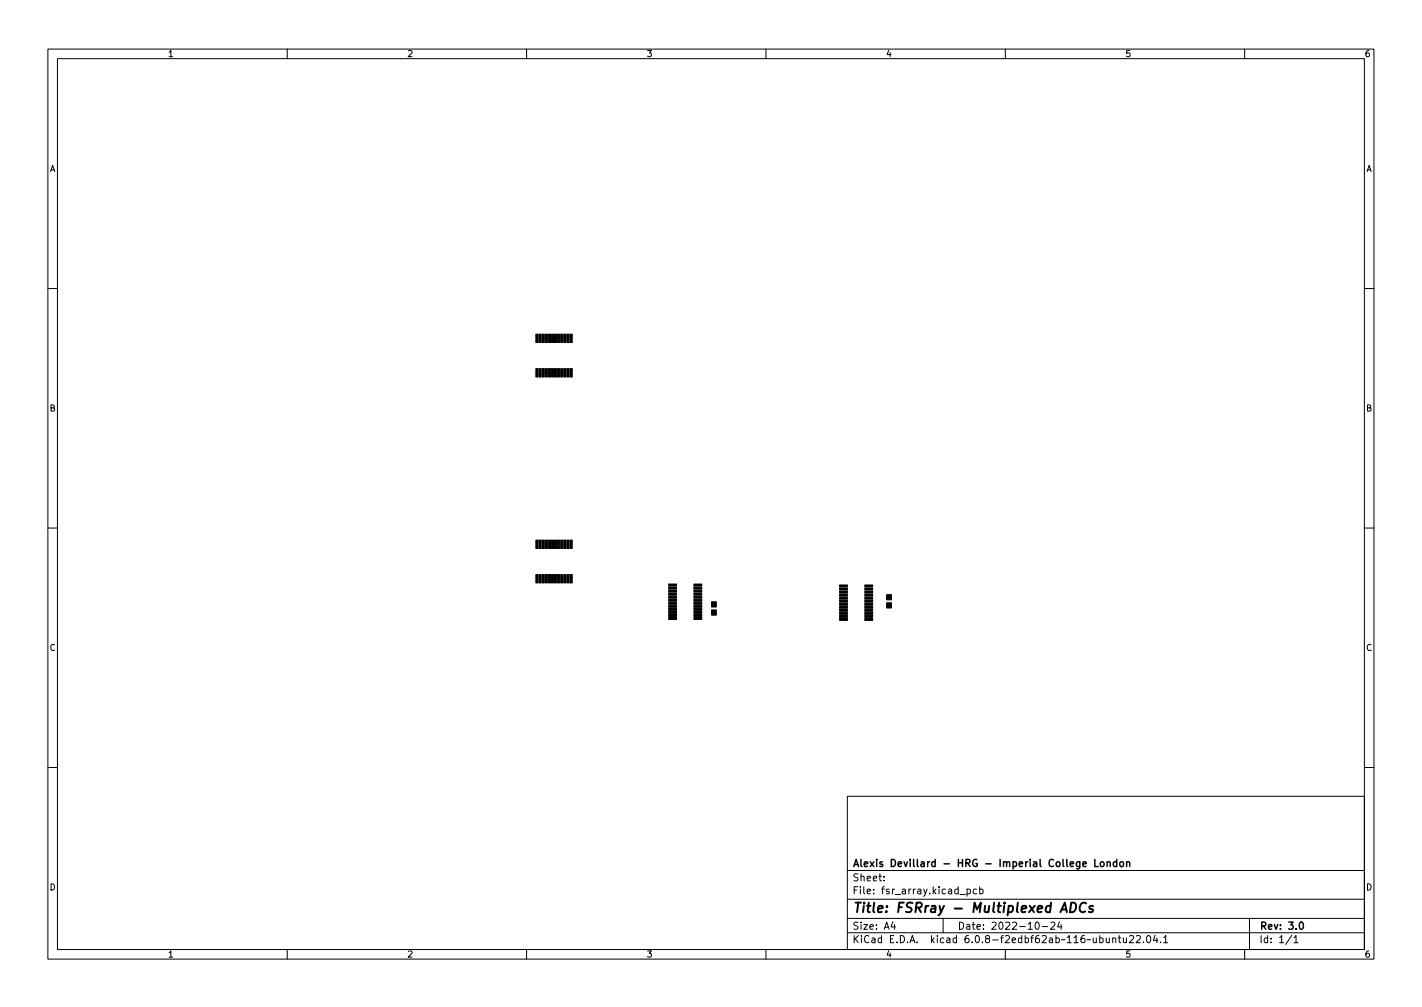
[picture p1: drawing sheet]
<svg xmlns="http://www.w3.org/2000/svg" width="297mm" height="210mm" viewBox="0 0 297 210" stroke-linecap="round" stroke-linejoin="round" font-family="sans-serif">
<defs><g id="words">
<text font-size="2.8" x="178" y="190.6">Title: FSRray - Multiplexed ADCs</text>
<g font-size="2.1">
<text x="178" y="184">Sheet:</text>
<text x="178" y="181">Alexis Devillard - HRG - Imperial College London</text>
<text x="178" y="186.7">File: fsr_array.kicad_pcb</text>
<text x="178" y="196.9">KiCad E.D.A. kicad 6.0.8-f2edbf62ab~116~ubuntu22.04.1</text>
<text x="178" y="194.1">Size: A4</text>
<text x="200" y="194.1">Date: 2022-10-24</text>
<text x="263" y="194.1">Rev: 3.0</text>
<text x="263" y="196.9">Id: 1/1</text>
</g>
<g font-size="1.8">
<text x="35" y="11.9">1</text>
<text x="85" y="11.9">2</text>
<text x="135" y="11.9">3</text>
<text x="185" y="11.9">4</text>
<text x="235" y="11.9">5</text>
<text x="285" y="11.9">6</text>
<text x="10.3" y="35.9">A</text>
<text x="285.3" y="35.9">A</text>
<text x="10.3" y="85.9">B</text>
<text x="285.3" y="85.9">B</text>
<text x="10.3" y="135.9">C</text>
<text x="285.3" y="135.9">C</text>
<text x="10.3" y="185.9">D</text>
<text x="285.3" y="185.9">D</text>
<text x="35" y="199.9">1</text>
<text x="85" y="199.9">2</text>
<text x="135" y="199.9">3</text>
<text x="185" y="199.9">4</text>
<text x="235" y="199.9">5</text>
<text x="285" y="199.9">6</text>
</g>
</g></defs>
<g fill="none" stroke="#000" stroke-width=".21">
<path d="M10 10.2h277v190.1h-277zM12 12.2h273v186.1h-273zM60 10.2v2M110 10.2v2M160 10.2v2M210 10.2v2M260 10.2v2M10 60.2h2M285 60.2h2M10 110.2h2M285 110.2h2M10 160.2h2"/>
<path d="M177 166.3h108v32h-108zM285 160.2h2M60 198.3v2M110 198.3v2M160 198.3v2M177 194.8h108M177 191.8h108M177 187.8h108M177 181.8h108M184.6 183.8v.1M184.6 183v.1M186.5 192.5l-.4 1h1"/>
<path d="M186.9 193v1M197 191.8v3M200.5 186.8h1.1M202 185.7l.4-.1 .3 .3-.1 .7h-.6M202 185.6v1.5M204 185.7l-.4-.1-.3 .3 .1 .7h.6M204.6 185.7l.5-.1 .3 .3-.2 .7h-.6M204.6 185.1v1.5M210 198.3v2M216.4 192.7l.2-.2a.8 .8 0 0 1 .5 .8 .8 .8 0 0 1-.5 .7l-.2-.1-.2-.4zM217.7 193.5h1.2M219.5 192.7l.6-.2 .3 .5-1 1h1"/>
<path d="M221.3 192.5l-.4 1h1M221.6 193v1M232.4 196l.2-.2 .4 .1 .1 .9M232.4 195.8v1M233.6 195.8h.5M233.8 195.3v1.3l.3 .2M234.6 195.8l.1 1h.4l.2-.1M235.3 195.8v1M235.9 195.5l.6-.2 .3 .5-.9 1h.9M237.4 195.5l.5-.2 .3 .5-.9 1h.9M238.9 196.7v.1M239.7 195.4l.2-.1a.8 .8 0 0 1 .5 .8 .8 .8 0 0 1-.5 .7 1 1 0 0 1-.2-1.4z"/>
<path d="M241.3 195.3l-.4 1h1M241.6 195.8v1M242.4 196.7v.1M243.1 195.8l.4-.5v1.5M243.1 196.8h.8M260 198.3v2M261 191.8v6.5M269.9 195.3l-1.3 1.9M270.3 195.8l.4-.5v1.5M270.3 196.8h.8"/>
</g>
<path d="M228.7 179.4v1.5h.7M231.3 179.9v1M233.3 179.4v1.5M235.3 179.9v1M226.2 180.4l.7-.1-.1-.3-.4-.1-.2 .2 .1 .8h.5M229.9 180.1l.2-.2 .5 .2v.5l-.1 .3h-.4l-.2-.1zM231.3 180.1l.2-.2 .3 .1 .1 .9M233.3 180l-.5-.1-.2 .3 .1 .7h.6M234 180.1l.2-.2 .4 .2 .1 .5-.1 .3h-.4l-.2-.1zM235.3 180.1l.3-.2 .3 .1 .1 .9M271.6 192.6l.2-.1a.8 .8 0 0 1 .5 .8 .8 .8 0 0 1-.5 .7 1 1 0 0 1-.2-1.4z" fill="none" stroke="#000" stroke-width=".3"/>
<path d="M221.5 190.5l.9-2 .4 2M221.8 189.9h.9M223.8 188.5a.96 .96 0 0 1 1 .5 .96 .96 0 0 1-.3 1.2l-.5 .3h-.5zM226.9 188.7a.88 .88 0 0 0-1-.1 .88 .88 0 0 0-.4 1 .69 .69 0 0 0 .3 .8 .69 .69 0 0 0 .9-.1M228.3 189.2a.49 .49 0 0 0-.8 .3l.1 .2 .7 .2v.3l-.3 .3-.6-.1" fill="none" stroke="#000" stroke-width=".4"/>
<g fill="#000" stroke="#000" stroke-width=".21">
<path d="M111.9 77h.5v1.7h-.5zM111.9 69.8h.5v1.7h-.5zM112.6 77h.4v1.7h-.4zM112.6 69.8h.4v1.7h-.4zM113.2 77h.5v1.7h-.5zM113.2 69.8h.5v1.7h-.5zM113.9 77h.4v1.7h-.4zM113.9 69.8h.4v1.7h-.4zM114.5 77h.5v1.7h-.5zM114.5 69.8h.5v1.7h-.5zM115.2 77h.4v1.7h-.4zM115.2 69.8h.4v1.7h-.4z"/>
<path d="M115.8 77h.5v1.7h-.5zM115.8 69.8h.5v1.7h-.5zM116.5 77h.4v1.7h-.4zM116.5 69.8h.4v1.7h-.4zM117.1 77h.5v1.7h-.5zM117.1 69.8h.5v1.7h-.5zM117.8 77h.4v1.7h-.4zM117.8 69.8h.4v1.7h-.4zM118.4 77h.5v1.7h-.5zM118.4 69.8h.5v1.7h-.5zM119.1 77h.4v1.7h-.4zM119.1 69.8h.4v1.7h-.4z"/>
<path d="M111.9 112.8h.5v1.7h-.5zM112.6 112.8h.4v1.7h-.4zM113.2 112.8h.5v1.7h-.5zM113.9 112.8h.4v1.7h-.4zM114.5 112.8h.5v1.7h-.5zM115.2 112.8h.4v1.7h-.4zM115.8 112.8h.5v1.7h-.5zM116.5 112.8h.4v1.7h-.4zM117.1 112.8h.5v1.7h-.5zM117.8 112.8h.4v1.7h-.4zM118.4 112.8h.5v1.7h-.5zM119.1 112.8h.4v1.7h-.4z"/>
<path d="M111.9 120h.5v1.7h-.5zM112.6 120h.4v1.7h-.4zM113.2 120h.5v1.7h-.5zM113.9 120h.4v1.7h-.4zM114.5 120h.5v1.7h-.5zM115.2 120h.4v1.7h-.4zM115.8 120h.5v1.7h-.5zM116.5 120h.4v1.7h-.4zM117.1 120h.5v1.7h-.5zM117.8 120h.4v1.7h-.4zM118.4 120h.5v1.7h-.5zM119.1 120h.4v1.7h-.4z"/>
<path d="M139.7 121.9h1.6v.4l-1.6 .1zM139.7 122.6h1.6v.4h-1.6zM139.7 123.2h1.6v.4h-1.6zM139.7 123.9h1.6v.3l-1.6 .1zM139.7 124.5h1.6v.4h-1.6zM139.7 125.1h1.6v.4h-1.6zM139.7 125.8h1.6v.4h-1.6zM139.7 126.4h1.6v.4h-1.6zM139.7 127h1.6v.4h-1.6zM139.7 127.7h1.6v.4h-1.6zM139.7 128.3h1.6v.4h-1.6zM139.7 128.9h1.6v.4h-1.6z"/>
<path d="M145 128.9h1.6v.4h-1.6zM145 128.3h1.6v.4h-1.6zM145 127.7h1.6v.4h-1.6zM145 127h1.6v.4h-1.6zM145 126.4h1.6v.4h-1.6zM145 125.8h1.6v.4h-1.6zM145 125.1h1.6v.4h-1.6zM145 124.5h1.6v.4h-1.6zM145 123.9h1.6v.3l-1.6 .1zM145 123.2h1.6v.4h-1.6zM145 122.6h1.6v.4h-1.6zM145 121.9h1.6v.4l-1.6 .1z"/>
<path d="M148.6 127.4h1v1h-1zM148.6 125.7h1v1h-1zM175.4 122.1h1.6v.4l-1.6 .1zM175.4 122.8h1.6v.4h-1.6zM175.4 123.4h1.6v.4h-1.6zM175.4 124.1h1.6v.3l-1.6 .1zM175.4 124.7h1.6v.4h-1.6zM175.4 125.3h1.6v.4h-1.6zM175.4 126h1.6v.4h-1.6zM175.4 126.6h1.6v.4h-1.6zM175.4 127.2h1.6v.4h-1.6zM175.4 127.9h1.6v.4h-1.6z"/>
<path d="M175.4 128.5h1.6v.4h-1.6zM175.4 129.1h1.6v.4h-1.6zM180.7 129.1h1.6v.4h-1.6zM180.7 128.5h1.6v.4h-1.6zM180.7 127.9h1.6v.4h-1.6zM180.7 127.2h1.6v.4h-1.6zM180.7 126.6h1.6v.4h-1.6zM180.7 126h1.6v.4h-1.6zM180.7 125.3h1.6v.4h-1.6zM180.7 124.7h1.6v.4h-1.6zM180.7 124.1h1.6v.3l-1.6 .1zM180.7 123.4h1.6v.4h-1.6z"/>
<path d="M180.7 122.8h1.6v.4h-1.6zM180.7 122.1h1.6v.4l-1.6 .1zM185.2 125.9h1v1h-1zM185.2 124.2h1v1h-1z"/>
</g>
<use href="#words"/>
</svg>
